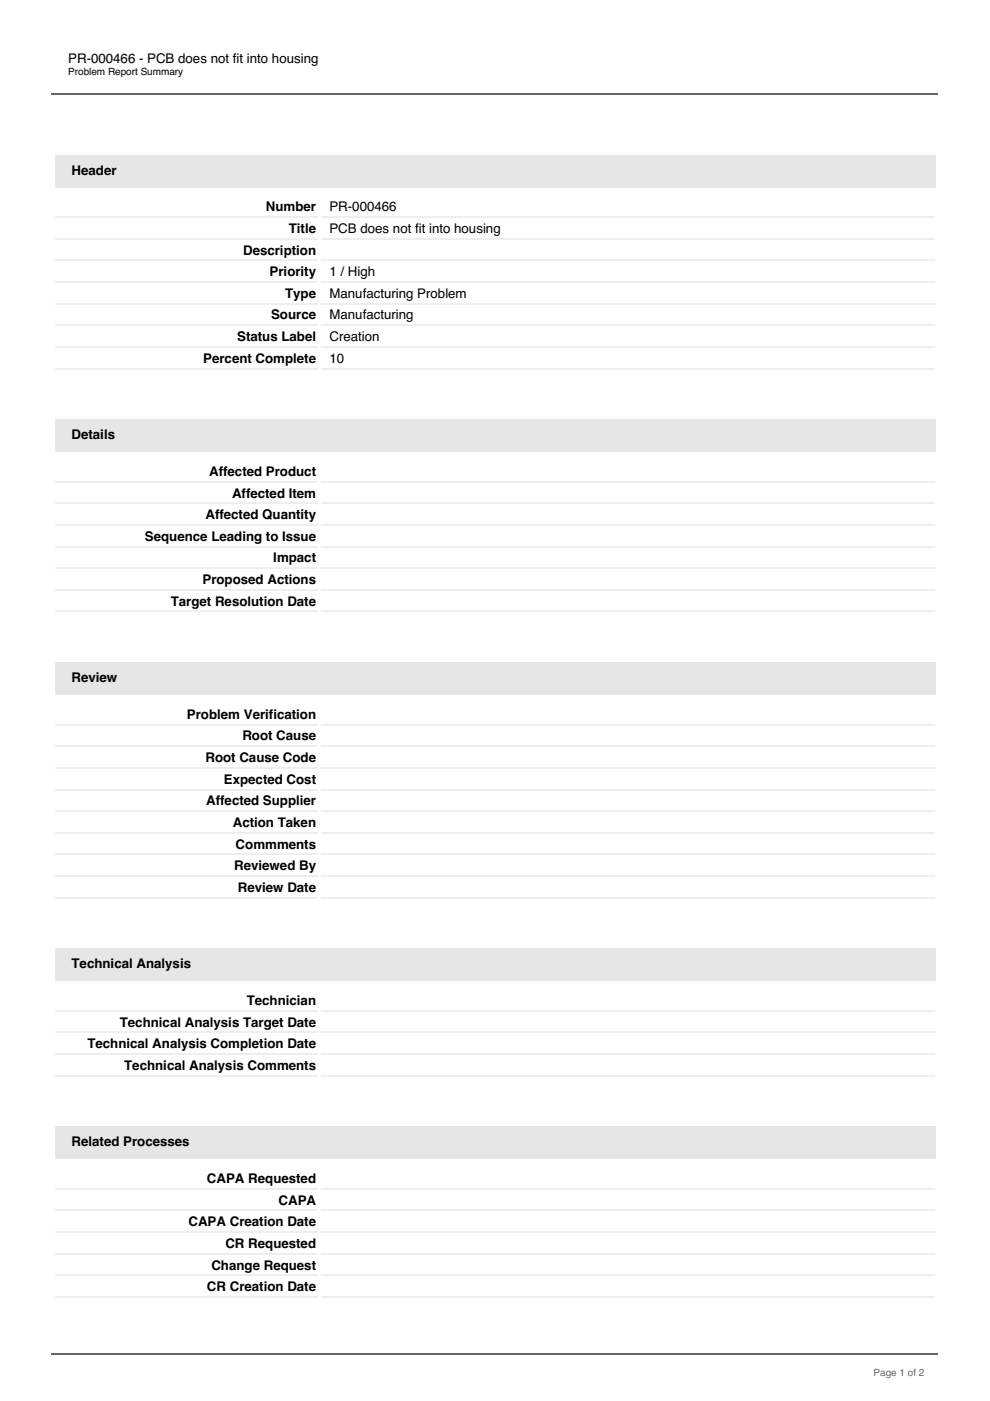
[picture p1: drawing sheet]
<svg xmlns="http://www.w3.org/2000/svg" width="210mm" height="297mm" viewBox="0 0 210 297" stroke-linecap="round" stroke-linejoin="round" font-family="sans-serif">
<defs><g id="words">
<g font-size="2.8">
<text x="14.5" y="13.4">PR-000466 - PCB does not fit into housing</text>
<text x="15.2" y="37">Header</text>
<text x="56.4" y="44.8">Number</text>
<text x="69.8" y="44.8">PR-000466</text>
<text x="51.5" y="54">Description</text>
<text x="61.2" y="49.4">Title</text>
<text x="69.8" y="49.4">PCB does not fit into housing</text>
<text x="57.2" y="58.6">Priority</text>
<text x="69.8" y="58.6">1 / High</text>
<text x="60.5" y="63.1">Type</text>
<text x="69.8" y="63.1">Manufacturing Problem</text>
<text x="57.5" y="67.7">Source</text>
<text x="69.8" y="67.7">Manufacturing</text>
<text x="43.1" y="76.9">Percent Complete</text>
<text x="50.3" y="72.3">Status Label</text>
<text x="69.8" y="72.3">Creation</text>
<text x="69.8" y="76.9">10</text>
<text x="15.2" y="93.1">Details</text>
<text x="44.3" y="100.9">Affected Product</text>
<text x="49.2" y="105.5">Affected Item</text>
<text x="43.6" y="110.1">Affected Quantity</text>
<text x="30.7" y="114.7">Sequence Leading to Issue</text>
<text x="57.9" y="119.2">Impact</text>
<text x="42.9" y="123.8">Proposed Actions</text>
<text x="36.2" y="128.4">Target Resolution Date</text>
<text x="15.2" y="144.6">Review</text>
<text x="39.6" y="152.4">Problem Verification</text>
<text x="43.6" y="161.6">Root Cause Code</text>
<text x="51.4" y="157">Root Cause</text>
<text x="47.5" y="166.2">Expected Cost</text>
<text x="43.7" y="170.7">Affected Supplier</text>
<text x="49.4" y="175.3">Action Taken</text>
<text x="50" y="179.9">Commments</text>
<text x="49.7" y="184.5">Reviewed By</text>
<text x="50.4" y="189.1">Review Date</text>
<text x="15.2" y="205.3">Technical Analysis</text>
<text x="52.3" y="213.1">Technician</text>
<text x="25.4" y="217.7">Technical Analysis Target Date</text>
<text x="18.5" y="222.2">Technical Analysis Completion Date</text>
<text x="26.3" y="226.8">Technical Analysis Comments</text>
<text x="15.2" y="243.1">Related Processes</text>
<text x="43.9" y="250.8">CAPA Requested</text>
<text x="59" y="255.4">CAPA</text>
<text x="40" y="260">CAPA Creation Date</text>
<text x="44.8" y="269.2">Change Request</text>
<text x="47.8" y="264.6">CR Requested</text>
<text x="43.9" y="273.8">CR Creation Date</text>
</g>
<text font-size="2.1" x="14.5" y="15.9">Problem Report Summary</text>
<text font-size="2.1" fill="#666" x="185.2" y="291.7">Page 1 of 2</text>
</g></defs>
<path d="M10.9 19.9h188.1" fill="none" stroke="#666" stroke-width=".35"/>
<path d="M8.1 284h193.7v11.6h-193.7z" fill="#fff"/>
<path d="M10.9 287h188.1" fill="none" stroke="#666" stroke-width=".35"/>
<path d="M11.6 32.8h186.7v8.8h-186.7z" fill="#e5e6e5"/>
<path d="M11.6 39.9h186.7v1.7h-186.7z" fill="#fff"/>
<g fill="none" stroke="#eee" stroke-width=".35">
<path d="M11.6 46h55.8M11.6 50.6h55.8M11.6 55.2h55.8M11.6 59.8h55.8M68.1 46h130.2M68.1 50.6h130.2M68.1 55.2h130.2M68.1 59.8h130.2M11.6 64.4h55.8M11.6 69h55.8M11.6 73.6h55.8M11.6 78.1h55.8"/>
<path d="M68.1 64.4h130.2M68.1 69h130.2M68.1 73.6h130.2M68.1 78.1h130.2"/>
</g>
<path d="M11.6 88.9h186.7v8.8h-186.7z" fill="#e5e6e5"/>
<path d="M11.6 96h186.7v1.7h-186.7z" fill="#fff"/>
<g fill="none" stroke="#eee" stroke-width=".35">
<path d="M11.6 102.1h55.8M11.6 106.7h55.8M11.6 111.3h55.8M11.6 115.9h55.8M68.1 102.1h130.2M68.1 106.7h130.2M68.1 111.3h130.2M68.1 115.9h130.2M11.6 120.5h55.8M11.6 125.1h55.8M11.6 129.6h55.8M68.1 120.5h130.2"/>
<path d="M68.1 125.1h130.2M68.1 129.6h130.2"/>
</g>
<path d="M11.6 140.4h186.7v8.8h-186.7z" fill="#e5e6e5"/>
<path d="M11.6 147.5h186.7v1.7h-186.7z" fill="#fff"/>
<g fill="none" stroke="#eee" stroke-width=".35">
<path d="M11.6 153.6h55.8M11.6 158.2h55.8M68.1 153.6h130.2M68.1 158.2h130.2M11.6 162.8h55.8M11.6 167.4h55.8M11.6 172h55.8M11.6 176.6h55.8M68.1 162.8h130.2M68.1 167.4h130.2M68.1 172h130.2M68.1 176.6h130.2"/>
<path d="M11.6 181.2h55.8M11.6 185.7h55.8M11.6 190.3h55.8M68.1 181.2h130.2M68.1 185.7h130.2M68.1 190.3h130.2"/>
</g>
<path d="M11.6 201.1h186.7v8.8h-186.7z" fill="#e5e6e5"/>
<path d="M11.6 208.1h186.7v1.8h-186.7z" fill="#fff"/>
<path d="M11.6 214.3h55.8M11.6 218.9h55.8M68.1 214.3h130.2M68.1 218.9h130.2M11.6 223.5h55.8M11.6 228.1h55.8M68.1 223.5h130.2M68.1 228.1h130.2" fill="none" stroke="#eee" stroke-width=".35"/>
<path d="M11.6 238.8h186.7v8.8h-186.7z" fill="#e5e6e5"/>
<path d="M11.6 245.9h186.7v1.7h-186.7z" fill="#fff"/>
<path d="M11.6 252.1h55.8M11.6 256.6h55.8M68.1 252.1h130.2M68.1 256.6h130.2M11.6 261.2h55.8M11.6 265.8h55.8M11.6 270.4h55.8M11.6 275h55.8M68.1 261.2h130.2M68.1 265.8h130.2M68.1 270.4h130.2M68.1 275h130.2" fill="none" stroke="#eee" stroke-width=".35"/>
<use href="#words"/>
</svg>
